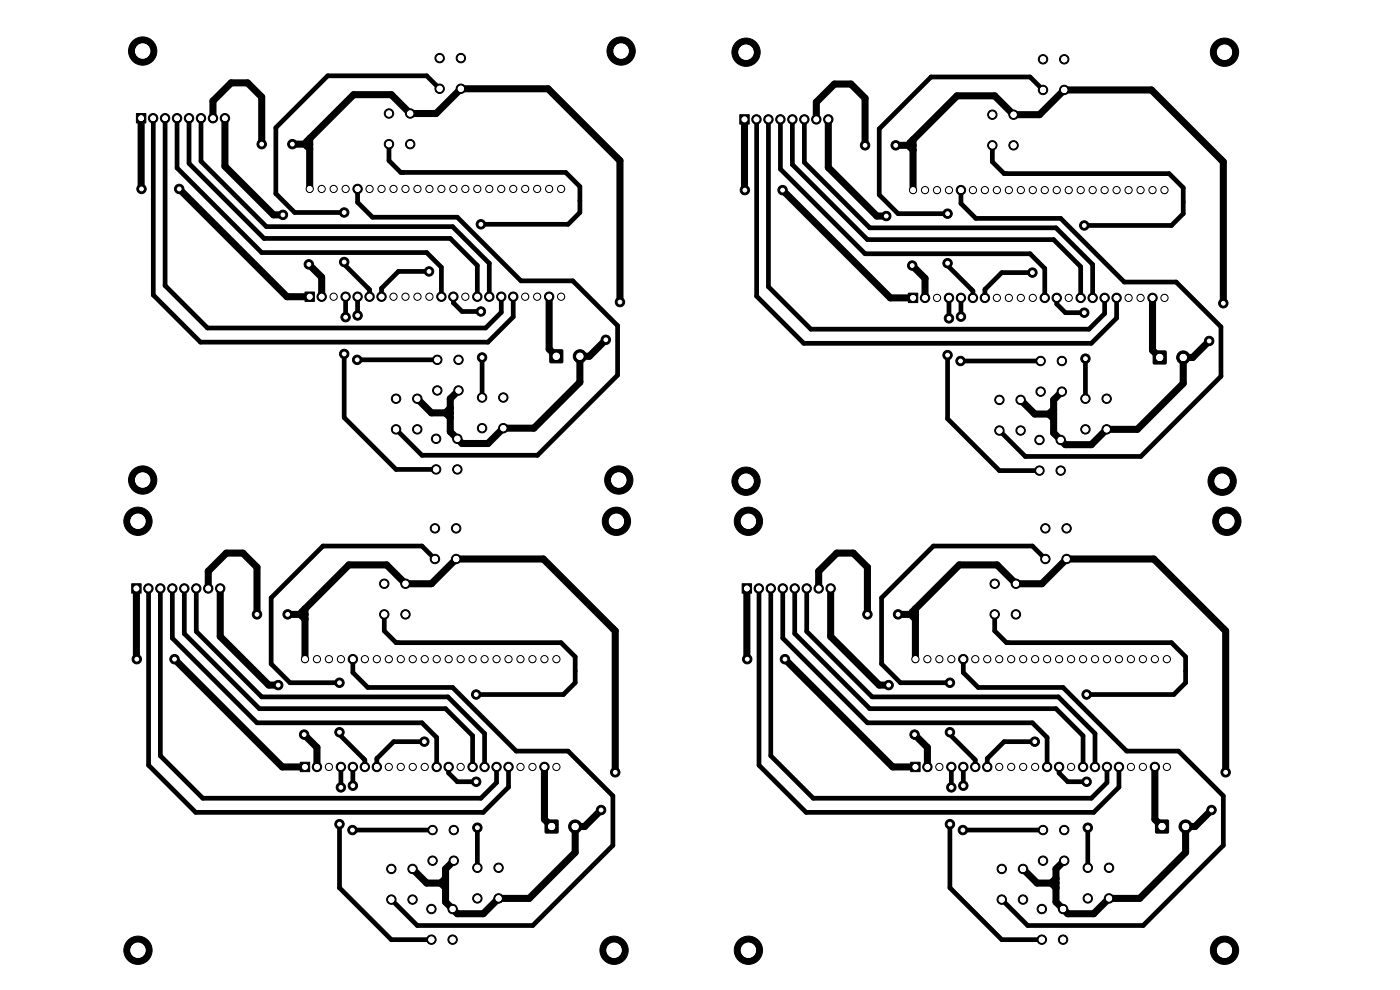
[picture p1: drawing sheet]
<svg xmlns="http://www.w3.org/2000/svg" width="297mm" height="210mm" viewBox="0 0 297 210" stroke-linecap="round" stroke-linejoin="round" font-family="sans-serif">
<g fill="#000" stroke="#000" stroke-width=".21">
<path d="M28.9 24.1h2v2h-2zM156.9 24.3h2v2h-2zM64.7 61.9h2v2h-2zM116.7 74.3h2.6v2.6h-2.6zM192.7 62.2h2v2h-2zM244.7 74.5h2.6v2.7h-2.6zM27.9 123.8h2v2h-2zM157.4 123.8h2v2h-2zM63.7 161.7h2v2h-2zM115.7 174h2.6v2.7h-2.6zM193.2 161.7h2v2h-2zM245.2 174h2.6v2.7h-2.6z"/>
<circle cx="30.3" cy="10.8" r="3"/>
<circle cx="93.3" cy="18.8" r="1"/>
<circle cx="93.3" cy="12.3" r="1"/>
<circle cx="97.8" cy="18.8" r="1"/>
<circle cx="97.8" cy="12.3" r="1"/>
<circle cx="131.8" cy="10.8" r="3"/>
<circle cx="158.3" cy="11.1" r="3"/>
<circle cx="221.3" cy="19.1" r="1"/>
<circle cx="221.3" cy="12.6" r="1"/>
<circle cx="225.8" cy="19.1" r="1"/>
<circle cx="225.8" cy="12.6" r="1"/>
<circle cx="259.8" cy="11.1" r="3"/>
<circle cx="32.5" cy="25.1" r="1"/>
<circle cx="35" cy="25.1" r="1"/>
<circle cx="37.6" cy="25.1" r="1"/>
<circle cx="40.1" cy="25.1" r="1"/>
<circle cx="42.6" cy="25.1" r="1"/>
<circle cx="45.2" cy="25.1" r="1"/>
<circle cx="47.7" cy="25.1" r="1"/>
<circle cx="55.5" cy="30.6" r="1"/>
<circle cx="62" cy="30.6" r="1"/>
<circle cx="82.5" cy="30.6" r="1"/>
<circle cx="82.5" cy="24.1" r="1"/>
<circle cx="87" cy="30.6" r="1"/>
<circle cx="87" cy="24.1" r="1"/>
<circle cx="160.5" cy="25.3" r="1"/>
<circle cx="163" cy="25.3" r="1"/>
<circle cx="165.6" cy="25.3" r="1"/>
<circle cx="168.1" cy="25.3" r="1"/>
<circle cx="170.6" cy="25.3" r="1"/>
<circle cx="173.2" cy="25.3" r="1"/>
<circle cx="175.7" cy="25.3" r="1"/>
<circle cx="183.5" cy="30.8" r="1"/>
<circle cx="190" cy="30.8" r="1"/>
<circle cx="210.5" cy="30.8" r="1"/>
<circle cx="210.5" cy="24.3" r="1"/>
<circle cx="215" cy="30.8" r="1"/>
<circle cx="215" cy="24.3" r="1"/>
<circle cx="30" cy="40.1" r="1"/>
<circle cx="38" cy="40.1" r="1"/>
<circle cx="60" cy="45.6" r="1"/>
<circle cx="65.5" cy="56.1" r="1"/>
<circle cx="65.7" cy="40.1" r=".76"/>
<circle cx="68.2" cy="40.1" r=".76"/>
<circle cx="70.8" cy="40.1" r=".76"/>
<circle cx="73" cy="55.6" r="1"/>
<circle cx="73" cy="45.1" r="1"/>
<circle cx="73.3" cy="40.1" r=".76"/>
<circle cx="75.9" cy="40.1" r="1"/>
<circle cx="78.4" cy="40.1" r=".76"/>
<circle cx="80.9" cy="40.1" r=".76"/>
<circle cx="83.5" cy="40.1" r=".76"/>
<circle cx="86" cy="40.1" r=".76"/>
<circle cx="88.6" cy="40.1" r=".76"/>
<circle cx="91" cy="57.6" r="1"/>
<circle cx="91.1" cy="40.1" r=".76"/>
<circle cx="93.6" cy="40.1" r=".76"/>
<circle cx="96.2" cy="40.1" r=".76"/>
<circle cx="98.7" cy="40.1" r=".76"/>
<circle cx="101.3" cy="40.1" r=".76"/>
<circle cx="102" cy="47.6" r="1"/>
<circle cx="103.8" cy="40.1" r=".76"/>
<circle cx="106.3" cy="40.1" r=".76"/>
<circle cx="108.9" cy="40.1" r=".76"/>
<circle cx="111.4" cy="40.1" r=".76"/>
<circle cx="114" cy="40.1" r=".76"/>
<circle cx="116.5" cy="40.1" r=".76"/>
<circle cx="119" cy="40.1" r=".76"/>
<circle cx="158" cy="40.3" r="1"/>
<circle cx="166" cy="40.3" r="1"/>
<circle cx="188" cy="45.8" r="1"/>
<circle cx="193.5" cy="56.3" r="1"/>
<circle cx="193.7" cy="40.3" r=".76"/>
<circle cx="196.2" cy="40.3" r=".76"/>
<circle cx="198.8" cy="40.3" r=".76"/>
<circle cx="201" cy="45.3" r="1"/>
<circle cx="201" cy="55.8" r="1"/>
<circle cx="201.3" cy="40.3" r=".76"/>
<circle cx="203.9" cy="40.3" r="1"/>
<circle cx="206.4" cy="40.3" r=".76"/>
<circle cx="208.9" cy="40.3" r=".76"/>
<circle cx="211.5" cy="40.3" r=".76"/>
<circle cx="214" cy="40.3" r=".76"/>
<circle cx="216.6" cy="40.3" r=".76"/>
<circle cx="219" cy="57.8" r="1"/>
<circle cx="219.1" cy="40.3" r=".76"/>
<circle cx="221.6" cy="40.3" r=".76"/>
<circle cx="224.2" cy="40.3" r=".76"/>
<circle cx="226.7" cy="40.3" r=".76"/>
<circle cx="229.3" cy="40.3" r=".76"/>
<circle cx="230" cy="47.8" r="1"/>
<circle cx="231.8" cy="40.3" r=".76"/>
<circle cx="234.3" cy="40.3" r=".76"/>
<circle cx="236.9" cy="40.3" r=".76"/>
<circle cx="239.4" cy="40.3" r=".76"/>
<circle cx="242" cy="40.3" r=".76"/>
<circle cx="244.5" cy="40.3" r=".76"/>
<circle cx="247" cy="40.3" r=".76"/>
<circle cx="68.2" cy="62.9" r="1"/>
<circle cx="70.8" cy="62.9" r=".76"/>
<circle cx="73" cy="75.1" r="1"/>
<circle cx="73.3" cy="67.3" r="1"/>
<circle cx="73.3" cy="62.9" r="1"/>
<circle cx="75.8" cy="76.3" r="1"/>
<circle cx="75.9" cy="66.9" r="1"/>
<circle cx="75.9" cy="62.9" r="1"/>
<circle cx="78.4" cy="62.9" r="1"/>
<circle cx="80.9" cy="62.9" r="1"/>
<circle cx="83.5" cy="62.9" r=".76"/>
<circle cx="86" cy="62.9" r=".76"/>
<circle cx="88.6" cy="62.9" r=".76"/>
<circle cx="91.1" cy="62.9" r=".76"/>
<circle cx="92.8" cy="76.3" r="1"/>
<circle cx="93.6" cy="62.9" r="1"/>
<circle cx="96.2" cy="62.9" r="1"/>
<circle cx="97.3" cy="76.3" r="1"/>
<circle cx="98.7" cy="62.9" r=".76"/>
<circle cx="101.3" cy="62.9" r="1"/>
<circle cx="102" cy="66.1" r="1"/>
<circle cx="102.3" cy="75.8" r="1"/>
<circle cx="103.8" cy="62.9" r="1"/>
<circle cx="106.3" cy="62.9" r="1"/>
<circle cx="108.9" cy="62.9" r="1"/>
<circle cx="111.4" cy="62.9" r=".76"/>
<circle cx="114" cy="62.9" r=".76"/>
<circle cx="116.5" cy="62.9" r="1"/>
<circle cx="119" cy="62.9" r=".76"/>
<circle cx="123" cy="75.6" r="1.4"/>
<circle cx="128.5" cy="72.1" r="1"/>
<circle cx="131.5" cy="64.1" r="1"/>
<circle cx="196.2" cy="63.2" r="1"/>
<circle cx="198.8" cy="63.2" r=".76"/>
<circle cx="201" cy="75.3" r="1"/>
<circle cx="201.3" cy="63.2" r="1"/>
<circle cx="201.3" cy="67.5" r="1"/>
<circle cx="203.8" cy="76.6" r="1"/>
<circle cx="203.9" cy="63.2" r="1"/>
<circle cx="203.9" cy="67.2" r="1"/>
<circle cx="206.4" cy="63.2" r="1"/>
<circle cx="208.9" cy="63.2" r="1"/>
<circle cx="211.5" cy="63.2" r=".76"/>
<circle cx="214" cy="63.2" r=".76"/>
<circle cx="216.6" cy="63.2" r=".76"/>
<circle cx="219.1" cy="63.2" r=".76"/>
<circle cx="220.8" cy="76.6" r="1"/>
<circle cx="221.6" cy="63.2" r="1"/>
<circle cx="224.2" cy="63.2" r="1"/>
<circle cx="225.3" cy="76.6" r="1"/>
<circle cx="226.7" cy="63.2" r=".76"/>
<circle cx="229.3" cy="63.2" r="1"/>
<circle cx="230" cy="66.3" r="1"/>
<circle cx="230.3" cy="76.1" r="1"/>
<circle cx="231.8" cy="63.2" r="1"/>
<circle cx="234.3" cy="63.2" r="1"/>
<circle cx="236.9" cy="63.2" r="1"/>
<circle cx="239.4" cy="63.2" r=".76"/>
<circle cx="242" cy="63.2" r=".76"/>
<circle cx="244.5" cy="63.2" r="1"/>
<circle cx="247" cy="63.2" r=".76"/>
<circle cx="251" cy="75.8" r="1.4"/>
<circle cx="256.5" cy="72.3" r="1"/>
<circle cx="259.5" cy="64.3" r="1"/>
<circle cx="84" cy="91.1" r="1"/>
<circle cx="84" cy="84.6" r="1"/>
<circle cx="88.5" cy="91.1" r="1"/>
<circle cx="88.5" cy="84.6" r="1"/>
<circle cx="92.5" cy="93.1" r="1"/>
<circle cx="92.5" cy="99.6" r="1"/>
<circle cx="92.8" cy="82.8" r="1"/>
<circle cx="97" cy="93.1" r="1"/>
<circle cx="97" cy="99.6" r="1"/>
<circle cx="97.3" cy="82.8" r="1"/>
<circle cx="102.3" cy="84.3" r="1"/>
<circle cx="102.3" cy="90.8" r="1"/>
<circle cx="106.8" cy="84.3" r="1"/>
<circle cx="106.8" cy="90.8" r="1"/>
<circle cx="212" cy="91.3" r="1"/>
<circle cx="212" cy="84.8" r="1"/>
<circle cx="216.5" cy="91.3" r="1"/>
<circle cx="216.5" cy="84.8" r="1"/>
<circle cx="220.5" cy="93.3" r="1"/>
<circle cx="220.5" cy="99.8" r="1"/>
<circle cx="220.8" cy="83.1" r="1"/>
<circle cx="225" cy="93.3" r="1"/>
<circle cx="225" cy="99.8" r="1"/>
<circle cx="225.3" cy="83.1" r="1"/>
<circle cx="230.3" cy="91.1" r="1"/>
<circle cx="230.3" cy="84.6" r="1"/>
<circle cx="234.8" cy="91.1" r="1"/>
<circle cx="234.8" cy="84.6" r="1"/>
<circle cx="29.3" cy="110.6" r="3"/>
<circle cx="30.3" cy="101.8" r="3"/>
<circle cx="92.3" cy="112.1" r="1"/>
<circle cx="92.3" cy="118.6" r="1"/>
<circle cx="96.8" cy="112.1" r="1"/>
<circle cx="96.8" cy="118.6" r="1"/>
<circle cx="130.8" cy="110.6" r="3"/>
<circle cx="131.3" cy="101.8" r="3"/>
<circle cx="158.3" cy="102.1" r="3"/>
<circle cx="158.8" cy="110.6" r="3"/>
<circle cx="221.8" cy="112.1" r="1"/>
<circle cx="221.8" cy="118.6" r="1"/>
<circle cx="226.3" cy="112.1" r="1"/>
<circle cx="226.3" cy="118.6" r="1"/>
<circle cx="259.3" cy="102.1" r="3"/>
<circle cx="260.3" cy="110.6" r="3"/>
<circle cx="29" cy="139.8" r="1"/>
<circle cx="31.5" cy="124.8" r="1"/>
<circle cx="34" cy="124.8" r="1"/>
<circle cx="36.6" cy="124.8" r="1"/>
<circle cx="37" cy="139.8" r="1"/>
<circle cx="39.1" cy="124.8" r="1"/>
<circle cx="41.6" cy="124.8" r="1"/>
<circle cx="44.2" cy="124.8" r="1"/>
<circle cx="46.7" cy="124.8" r="1"/>
<circle cx="54.5" cy="130.3" r="1"/>
<circle cx="61" cy="130.3" r="1"/>
<circle cx="64.7" cy="139.8" r=".76"/>
<circle cx="67.2" cy="139.8" r=".76"/>
<circle cx="69.8" cy="139.8" r=".76"/>
<circle cx="72.3" cy="139.8" r=".76"/>
<circle cx="74.9" cy="139.8" r="1"/>
<circle cx="77.4" cy="139.8" r=".76"/>
<circle cx="79.9" cy="139.8" r=".76"/>
<circle cx="81.5" cy="123.8" r="1"/>
<circle cx="81.5" cy="130.3" r="1"/>
<circle cx="82.5" cy="139.8" r=".76"/>
<circle cx="85" cy="139.8" r=".76"/>
<circle cx="86" cy="123.8" r="1"/>
<circle cx="86" cy="130.3" r="1"/>
<circle cx="87.6" cy="139.8" r=".76"/>
<circle cx="90.1" cy="139.8" r=".76"/>
<circle cx="92.6" cy="139.8" r=".76"/>
<circle cx="95.2" cy="139.8" r=".76"/>
<circle cx="97.7" cy="139.8" r=".76"/>
<circle cx="100.3" cy="139.8" r=".76"/>
<circle cx="102.8" cy="139.8" r=".76"/>
<circle cx="105.3" cy="139.8" r=".76"/>
<circle cx="107.9" cy="139.8" r=".76"/>
<circle cx="110.4" cy="139.8" r=".76"/>
<circle cx="113" cy="139.8" r=".76"/>
<circle cx="115.5" cy="139.8" r=".76"/>
<circle cx="118" cy="139.8" r=".76"/>
<circle cx="158.5" cy="139.8" r="1"/>
<circle cx="161" cy="124.8" r="1"/>
<circle cx="163.5" cy="124.8" r="1"/>
<circle cx="166.1" cy="124.8" r="1"/>
<circle cx="166.5" cy="139.8" r="1"/>
<circle cx="168.6" cy="124.8" r="1"/>
<circle cx="171.1" cy="124.8" r="1"/>
<circle cx="173.7" cy="124.8" r="1"/>
<circle cx="176.2" cy="124.8" r="1"/>
<circle cx="184" cy="130.3" r="1"/>
<circle cx="190.5" cy="130.3" r="1"/>
<circle cx="194.2" cy="139.8" r=".76"/>
<circle cx="196.7" cy="139.8" r=".76"/>
<circle cx="199.3" cy="139.8" r=".76"/>
<circle cx="201.8" cy="139.8" r=".76"/>
<circle cx="204.4" cy="139.8" r="1"/>
<circle cx="206.9" cy="139.8" r=".76"/>
<circle cx="209.4" cy="139.8" r=".76"/>
<circle cx="211" cy="123.8" r="1"/>
<circle cx="211" cy="130.3" r="1"/>
<circle cx="212" cy="139.8" r=".76"/>
<circle cx="214.5" cy="139.8" r=".76"/>
<circle cx="215.5" cy="123.8" r="1"/>
<circle cx="215.5" cy="130.3" r="1"/>
<circle cx="217.1" cy="139.8" r=".76"/>
<circle cx="219.6" cy="139.8" r=".76"/>
<circle cx="222.1" cy="139.8" r=".76"/>
<circle cx="224.7" cy="139.8" r=".76"/>
<circle cx="227.2" cy="139.8" r=".76"/>
<circle cx="229.8" cy="139.8" r=".76"/>
<circle cx="232.3" cy="139.8" r=".76"/>
<circle cx="234.8" cy="139.8" r=".76"/>
<circle cx="237.4" cy="139.8" r=".76"/>
<circle cx="239.9" cy="139.8" r=".76"/>
<circle cx="242.5" cy="139.8" r=".76"/>
<circle cx="245" cy="139.8" r=".76"/>
<circle cx="247.5" cy="139.8" r=".76"/>
<circle cx="59" cy="145.3" r="1"/>
<circle cx="64.5" cy="155.8" r="1"/>
<circle cx="72" cy="144.8" r="1"/>
<circle cx="72" cy="155.3" r="1"/>
<circle cx="90" cy="157.3" r="1"/>
<circle cx="101" cy="147.3" r="1"/>
<circle cx="188.5" cy="145.3" r="1"/>
<circle cx="194" cy="155.8" r="1"/>
<circle cx="201.5" cy="144.8" r="1"/>
<circle cx="201.5" cy="155.3" r="1"/>
<circle cx="219.5" cy="157.3" r="1"/>
<circle cx="230.5" cy="147.3" r="1"/>
<circle cx="67.2" cy="162.7" r="1"/>
<circle cx="69.8" cy="162.7" r=".76"/>
<circle cx="72" cy="174.8" r="1"/>
<circle cx="72.3" cy="162.7" r="1"/>
<circle cx="72.3" cy="167" r="1"/>
<circle cx="74.8" cy="176.1" r="1"/>
<circle cx="74.9" cy="166.7" r="1"/>
<circle cx="74.9" cy="162.7" r="1"/>
<circle cx="77.4" cy="162.7" r="1"/>
<circle cx="79.9" cy="162.7" r="1"/>
<circle cx="82.5" cy="162.7" r=".76"/>
<circle cx="85" cy="162.7" r=".76"/>
<circle cx="87.6" cy="162.7" r=".76"/>
<circle cx="90.1" cy="162.7" r=".76"/>
<circle cx="91.8" cy="176.1" r="1"/>
<circle cx="92.6" cy="162.7" r="1"/>
<circle cx="95.2" cy="162.7" r="1"/>
<circle cx="96.3" cy="176.1" r="1"/>
<circle cx="97.7" cy="162.7" r=".76"/>
<circle cx="100.3" cy="162.7" r="1"/>
<circle cx="101" cy="165.8" r="1"/>
<circle cx="101.3" cy="175.6" r="1"/>
<circle cx="102.8" cy="162.7" r="1"/>
<circle cx="105.3" cy="162.7" r="1"/>
<circle cx="107.9" cy="162.7" r="1"/>
<circle cx="110.4" cy="162.7" r=".76"/>
<circle cx="113" cy="162.7" r=".76"/>
<circle cx="115.5" cy="162.7" r="1"/>
<circle cx="118" cy="162.7" r=".76"/>
<circle cx="122" cy="175.3" r="1.4"/>
<circle cx="127.5" cy="171.8" r="1"/>
<circle cx="130.5" cy="163.8" r="1"/>
<circle cx="196.7" cy="162.7" r="1"/>
<circle cx="199.3" cy="162.7" r=".76"/>
<circle cx="201.5" cy="174.8" r="1"/>
<circle cx="201.8" cy="162.7" r="1"/>
<circle cx="201.8" cy="167" r="1"/>
<circle cx="204.3" cy="176.1" r="1"/>
<circle cx="204.4" cy="166.7" r="1"/>
<circle cx="204.4" cy="162.7" r="1"/>
<circle cx="206.9" cy="162.7" r="1"/>
<circle cx="209.4" cy="162.7" r="1"/>
<circle cx="212" cy="162.7" r=".76"/>
<circle cx="214.5" cy="162.7" r=".76"/>
<circle cx="217.1" cy="162.7" r=".76"/>
<circle cx="219.6" cy="162.7" r=".76"/>
<circle cx="221.3" cy="176.1" r="1"/>
<circle cx="222.1" cy="162.7" r="1"/>
<circle cx="224.7" cy="162.7" r="1"/>
<circle cx="225.8" cy="176.1" r="1"/>
<circle cx="227.2" cy="162.7" r=".76"/>
<circle cx="229.8" cy="162.7" r="1"/>
<circle cx="230.5" cy="165.8" r="1"/>
<circle cx="230.8" cy="175.6" r="1"/>
<circle cx="232.3" cy="162.7" r="1"/>
<circle cx="234.8" cy="162.7" r="1"/>
<circle cx="237.4" cy="162.7" r="1"/>
<circle cx="239.9" cy="162.7" r=".76"/>
<circle cx="242.5" cy="162.7" r=".76"/>
<circle cx="245" cy="162.7" r="1"/>
<circle cx="247.5" cy="162.7" r=".76"/>
<circle cx="251.5" cy="175.3" r="1.4"/>
<circle cx="257" cy="171.8" r="1"/>
<circle cx="260" cy="163.8" r="1"/>
<circle cx="83" cy="184.3" r="1"/>
<circle cx="83" cy="190.8" r="1"/>
<circle cx="87.5" cy="184.3" r="1"/>
<circle cx="87.5" cy="190.8" r="1"/>
<circle cx="91.5" cy="192.8" r="1"/>
<circle cx="91.5" cy="199.3" r="1"/>
<circle cx="91.8" cy="182.6" r="1"/>
<circle cx="96" cy="192.8" r="1"/>
<circle cx="96" cy="199.3" r="1"/>
<circle cx="96.3" cy="182.6" r="1"/>
<circle cx="101.3" cy="190.6" r="1"/>
<circle cx="101.3" cy="184.1" r="1"/>
<circle cx="105.8" cy="190.6" r="1"/>
<circle cx="105.8" cy="184.1" r="1"/>
<circle cx="212.5" cy="184.3" r="1"/>
<circle cx="212.5" cy="190.8" r="1"/>
<circle cx="217" cy="184.3" r="1"/>
<circle cx="217" cy="190.8" r="1"/>
<circle cx="221" cy="192.8" r="1"/>
<circle cx="221" cy="199.3" r="1"/>
<circle cx="221.3" cy="182.6" r="1"/>
<circle cx="225.5" cy="192.8" r="1"/>
<circle cx="225.5" cy="199.3" r="1"/>
<circle cx="225.8" cy="182.6" r="1"/>
<circle cx="230.8" cy="190.6" r="1"/>
<circle cx="230.8" cy="184.1" r="1"/>
<circle cx="235.3" cy="190.6" r="1"/>
<circle cx="235.3" cy="184.1" r="1"/>
<circle cx="29.3" cy="201.6" r="3"/>
<circle cx="130.3" cy="201.6" r="3"/>
<circle cx="158.8" cy="201.6" r="3"/>
<circle cx="259.8" cy="201.6" r="3"/>
</g>
<g fill="none" stroke="#000" stroke-width="1">
<path d="M93.3 18.8l-2.8-2.7h-21l-11 11v14l4 4h10.5M221.3 19.1l-2.8-2.8h-21l-11 11v14l4 4h10.5M32.5 25.1v37.5l10 10h61l5.4-5.4v-4.3M35 25.1v35.5l9 9h59l3.3-3.3v-3.4M37.6 25.1v10.5l17.9 18h35l3.1 3.1v6.2M40.1 25.1v9.6l15.9 15.9h39.5l5.8 5.7v6.6M42.6 25.1v9.1l13.9 13.9h39.5l7.8 7.8v7M82.5 30.6v3.5l2.5 2.5h35l3 3v5.5l-2.5 2.5h-18.5M160.5 25.3v37.5l10 10h61l5.4-5.3v-4.3M163 25.3v35.5l9 9h59l3.3-3.3v-3.3M165.6 25.3v10.6l17.9 17.9h35l3.1 3.2v6.2M168.1 25.3v9.6l15.9 15.9h39.5l5.8 5.8v6.6"/>
<path d="M170.6 25.3v9.2l13.9 13.8h39.5l7.8 7.8v7.1M210.5 30.8v3.5l2.5 2.5h35l3 3v5.5l-2.5 2.5h-18.5M73 55.6v.5l5.4 5.4v1.4M75.9 40.1v2.8l3.1 3.2h18l13.5 13.5h11l9.5 9.5v10.5l-17 17h-24.5l-5.5-5.5M91 57.6h-6.5l-3.6 3.6v1.7M201 55.8v.5l5.4 5.4v1.5M203.9 40.3v2.9l3.1 3.1h18l13.5 13.5h11l9.5 9.5v10.5l-17 17h-24.5l-5.5-5.5M219 57.8h-6.5l-3.6 3.6v1.8M73 75.1v13.5l11 11h8.5M73.3 62.9v4.4M75.8 76.3h17M75.9 62.9v4"/>
<path d="M96.2 62.9v1.3l1.8 1.9h4M102.3 75.8v8.5M201 75.3v13.5l11 11h8.5M201.3 63.2v4.3M203.8 76.6h17M203.9 63.2v4M224.2 63.2v1.3l1.8 1.8h4M230.3 76.1v8.5M92.3 118.6l-2.8-2.8h-21l-11 11v14l4 4h10.5M221.8 118.6l-2.8-2.8h-21l-11 11v14l4 4h10.5M31.5 124.8v.1M31.5 124.9v37.4l10 10h61l5.4-5.3v-4.3"/>
<path d="M34 124.8v35.5l9 9h59l3.3-3.3v-3.3M36.6 124.8v10.6l17.9 17.9h35l3.1 3.2v6.2M39.1 124.8v9.6l15.9 15.9h39.5l5.8 5.8v6.6M41.6 124.8v9.2l13.9 13.8h39.5l7.8 7.8v7.1M74.9 139.8v2.9l3.1 3.1h18l13.5 13.5h11l9.5 9.5v10.5l-17 17h-24.5l-5.5-5.5M81.5 130.3v3.5l2.5 2.5h35l3 3v5.5l-2.5 2.5h-18.5M161 124.8v37.5l10 10h61l5.4-5.3v-4.3M163.5 124.8v35.5l9 9h59l3.3-3.3v-3.3M166.1 124.8v10.6l17.9 17.9h35l3.1 3.2v6.2M168.6 124.8v9.6l15.9 15.9h39.5l5.8 5.8v6.6M171.1 124.8v9.2l13.9 13.8h39.5l7.8 7.8v7.1M204.4 139.8v2.9l3.1 3.1h18l13.5 13.5h11l9.5 9.5v10.5l-17 17h-24.5l-5.5-5.5"/>
<path d="M211 130.3v3.5l2.5 2.5h35l3 3v5.5l-2.5 2.5h-18.5M72 155.3v.5l5.4 5.4v1.5M90 157.3h-6.5l-3.6 3.6v1.8M201.5 155.3v.5l5.4 5.4v1.5M219.5 157.3h-6.5l-3.6 3.6v1.8M72 174.8v13.5l11 11h8.5M72.3 162.7v4.3M74.8 176.1h17M74.9 162.7v4M95.2 162.7v1.3l1.8 1.8h4M101.3 175.6v8.5M201.5 174.8v13.5l11 11h8.5"/>
<path d="M201.8 162.7v4.3M204.3 176.1h17M204.4 162.7v4M224.7 162.7v1.3l1.8 1.8h4M230.8 175.6v8.5"/>
</g>
<g fill="none" stroke="#000" stroke-width="1.5">
<path d="M29.9 25.1l.1 15M45.2 25.1v-3.7l3.8-3.8h3.5l3 3v10M47.7 25.1v10.2l10.3 10.3h2M62 30.6h3.7M65.7 31.6l-.7-.7v-.8l10-10h8l4 4h5.5l5.3-5.3h18.5l15.2 15.3v30M65.7 29.4v10.7M157.9 25.3l.1 15M173.2 25.3v-3.6l3.8-3.9h3.5l3 3v10M175.7 25.3v10.2l10.3 10.3h2M190 30.8h3.7M193.7 31.8l-.7-.6v-.9l10-10h8l4 4h5.5l5.3-5.2h18.5l15.2 15.2v30M193.7 29.7v10.6"/>
<path d="M38 40.1l22.9 22.8h4.8M65.5 56.1l2.7 2.7v4.1M166 40.3l22.9 22.9h4.8M193.5 56.3l2.7 2.8v4.1M116.5 62.9v11.2l1.5 1.5M128.5 72.1l-3.5 3.5h-2v5.5l-9.7 9.7h-6.5l-3.3 3.3h-5.5l-2.5-2.5v-7l1.8-1.8M244.5 63.2v11.1l1.5 1.5M256.5 72.3l-3.5 3.5h-2v5.5l-9.7 9.8h-6.5l-3.3 3.2h-5.5l-2.5-2.5v-7l1.8-1.7M88.5 84.6l3 3h4M95.5 86.6l-1 1 1 1M216.5 84.8l3 3h4M223.5 86.8l-1 1 1 1"/>
<path d="M28.9 124.8l.1 15M37 139.8l22.9 22.9h4.8M44.2 124.8v-3.6l3.8-3.9h3.5l3 3v10M46.7 124.8v10.2l10.3 10.3h2M61 130.3h3.7M64.7 131.3l-.7-.6v-.9l10-10h8l4 4h5.5l5.3-5.2h18.5l15.2 15.2v30M64.7 129.2v10.6M158.4 124.8l.1 15M166.5 139.8l22.9 22.9h4.8M173.7 124.8v-3.6l3.8-3.9h3.5l3 3v10M176.2 124.8v10.2l10.3 10.3h2M190.5 130.3h3.7"/>
<path d="M194.2 131.3l-.7-.6v-.9l10-10h8l4 4h5.5l5.3-5.2h18.5l15.2 15.2v30M194.2 129.2v10.6M64.5 155.8l2.7 2.8v4.1M194 155.8l2.7 2.8v4.1M115.5 162.7v11.1l1.5 1.5M127.5 171.8l-3.5 3.5h-2v5.5l-9.7 9.8h-6.5l-3.3 3.2h-5.5l-2.5-2.5v-7l1.8-1.7M245 162.7v11.1l1.5 1.5M257 171.8l-3.5 3.5h-2v5.5l-9.7 9.8h-6.5l-3.3 3.2h-5.5l-2.5-2.5v-7l1.8-1.7M87.5 184.3l3 3h4M94.5 186.3l-1 1 1 1M217 184.3l3 3h4M224 186.3l-1 1 1 1"/>
</g>
<g fill="#fff" stroke="#fff" stroke-width=".21">
<circle cx="190.5" cy="130.3" r=".4"/>
<circle cx="184" cy="130.3" r=".4"/>
<circle cx="166.5" cy="139.8" r=".4"/>
<circle cx="194" cy="155.8" r=".4"/>
<circle cx="219.5" cy="157.3" r=".4"/>
<circle cx="230.5" cy="147.3" r=".4"/>
<circle cx="257" cy="171.8" r=".4"/>
<circle cx="188.5" cy="145.3" r=".4"/>
<circle cx="158.5" cy="139.8" r=".4"/>
<circle cx="260" cy="163.8" r=".4"/>
<circle cx="201.5" cy="155.3" r=".4"/>
<circle cx="201.5" cy="144.8" r=".4"/>
<circle cx="201.5" cy="174.8" r=".4"/>
<circle cx="201.8" cy="167" r=".4"/>
<circle cx="204.4" cy="166.7" r=".4"/>
<circle cx="230.8" cy="175.6" r=".4"/>
<circle cx="230.5" cy="165.8" r=".4"/>
<circle cx="204.3" cy="176.1" r=".4"/>
<circle cx="61" cy="130.3" r=".4"/>
<circle cx="54.5" cy="130.3" r=".4"/>
<circle cx="37" cy="139.8" r=".4"/>
<circle cx="64.5" cy="155.8" r=".4"/>
<circle cx="90" cy="157.3" r=".4"/>
<circle cx="101" cy="147.3" r=".4"/>
<circle cx="127.5" cy="171.8" r=".4"/>
<circle cx="59" cy="145.3" r=".4"/>
<circle cx="29" cy="139.8" r=".4"/>
<circle cx="130.5" cy="163.8" r=".4"/>
<circle cx="72" cy="155.3" r=".4"/>
<circle cx="72" cy="144.8" r=".4"/>
<circle cx="72" cy="174.8" r=".4"/>
<circle cx="72.3" cy="167" r=".4"/>
<circle cx="74.9" cy="166.7" r=".4"/>
<circle cx="101.3" cy="175.6" r=".4"/>
<circle cx="101" cy="165.8" r=".4"/>
<circle cx="74.8" cy="176.1" r=".4"/>
<circle cx="190" cy="30.8" r=".4"/>
<circle cx="183.5" cy="30.8" r=".4"/>
<circle cx="166" cy="40.3" r=".4"/>
<circle cx="193.5" cy="56.3" r=".4"/>
<circle cx="219" cy="57.8" r=".4"/>
<circle cx="230" cy="47.8" r=".4"/>
<circle cx="256.5" cy="72.3" r=".4"/>
<circle cx="188" cy="45.8" r=".4"/>
<circle cx="158" cy="40.3" r=".4"/>
<circle cx="259.5" cy="64.3" r=".4"/>
<circle cx="201" cy="55.8" r=".4"/>
<circle cx="201" cy="45.3" r=".4"/>
<circle cx="201" cy="75.3" r=".4"/>
<circle cx="201.3" cy="67.5" r=".4"/>
<circle cx="203.9" cy="67.2" r=".4"/>
<circle cx="230.3" cy="76.1" r=".4"/>
<circle cx="230" cy="66.3" r=".4"/>
<circle cx="203.8" cy="76.6" r=".4"/>
<circle cx="62" cy="30.6" r=".4"/>
<circle cx="55.5" cy="30.6" r=".4"/>
<circle cx="38" cy="40.1" r=".4"/>
<circle cx="30" cy="40.1" r=".4"/>
<circle cx="65.5" cy="56.1" r=".4"/>
<circle cx="60" cy="45.6" r=".4"/>
<circle cx="128.5" cy="72.1" r=".4"/>
<circle cx="131.5" cy="64.1" r=".4"/>
<circle cx="91" cy="57.6" r=".4"/>
<circle cx="102" cy="47.6" r=".4"/>
<circle cx="73" cy="45.1" r=".4"/>
<circle cx="73" cy="55.6" r=".4"/>
<circle cx="73" cy="75.1" r=".4"/>
<circle cx="73.3" cy="67.3" r=".4"/>
<circle cx="75.8" cy="76.3" r=".4"/>
<circle cx="75.9" cy="66.9" r=".4"/>
<circle cx="102.3" cy="75.8" r=".4"/>
<circle cx="102" cy="66.1" r=".4"/>
<circle cx="158.8" cy="110.6" r="1.5"/>
<circle cx="259.8" cy="201.6" r="1.5"/>
<circle cx="260.3" cy="110.6" r="1.5"/>
<circle cx="158.8" cy="201.6" r="1.5"/>
<circle cx="230.8" cy="190.6" r=".55"/>
<circle cx="230.8" cy="184.1" r=".55"/>
<circle cx="235.3" cy="190.6" r=".55"/>
<circle cx="235.3" cy="184.1" r=".55"/>
<circle cx="212.5" cy="190.8" r=".55"/>
<circle cx="212.5" cy="184.3" r=".55"/>
<circle cx="217" cy="190.8" r=".55"/>
<circle cx="217" cy="184.3" r=".55"/>
<circle cx="221.8" cy="118.6" r=".55"/>
<circle cx="221.8" cy="112.1" r=".55"/>
<circle cx="226.3" cy="118.6" r=".55"/>
<circle cx="226.3" cy="112.1" r=".55"/>
<circle cx="194.2" cy="162.7" r=".51"/>
<circle cx="196.7" cy="162.7" r=".51"/>
<circle cx="199.3" cy="162.7" r=".51"/>
<circle cx="201.8" cy="162.7" r=".51"/>
<circle cx="204.4" cy="162.7" r=".51"/>
<circle cx="206.9" cy="162.7" r=".51"/>
<circle cx="209.4" cy="162.7" r=".51"/>
<circle cx="212" cy="162.7" r=".51"/>
<circle cx="214.5" cy="162.7" r=".51"/>
<circle cx="217.1" cy="162.7" r=".51"/>
<circle cx="219.6" cy="162.7" r=".51"/>
<circle cx="222.1" cy="162.7" r=".51"/>
<circle cx="224.7" cy="162.7" r=".51"/>
<circle cx="227.2" cy="162.7" r=".51"/>
<circle cx="229.8" cy="162.7" r=".51"/>
<circle cx="232.3" cy="162.7" r=".51"/>
<circle cx="234.8" cy="162.7" r=".51"/>
<circle cx="237.4" cy="162.7" r=".51"/>
<circle cx="239.9" cy="162.7" r=".51"/>
<circle cx="242.5" cy="162.7" r=".51"/>
<circle cx="245" cy="162.7" r=".51"/>
<circle cx="247.5" cy="162.7" r=".51"/>
<circle cx="194.2" cy="139.8" r=".51"/>
<circle cx="196.7" cy="139.8" r=".51"/>
<circle cx="199.3" cy="139.8" r=".51"/>
<circle cx="201.8" cy="139.8" r=".51"/>
<circle cx="204.4" cy="139.8" r=".51"/>
<circle cx="206.9" cy="139.8" r=".51"/>
<circle cx="209.4" cy="139.8" r=".51"/>
<circle cx="212" cy="139.8" r=".51"/>
<circle cx="214.5" cy="139.8" r=".51"/>
<circle cx="217.1" cy="139.8" r=".51"/>
<circle cx="219.6" cy="139.8" r=".51"/>
<circle cx="222.1" cy="139.8" r=".51"/>
<circle cx="224.7" cy="139.8" r=".51"/>
<circle cx="227.2" cy="139.8" r=".51"/>
<circle cx="229.8" cy="139.8" r=".51"/>
<circle cx="232.3" cy="139.8" r=".51"/>
<circle cx="234.8" cy="139.8" r=".51"/>
<circle cx="237.4" cy="139.8" r=".51"/>
<circle cx="239.9" cy="139.8" r=".51"/>
<circle cx="242.5" cy="139.8" r=".51"/>
<circle cx="245" cy="139.8" r=".51"/>
<circle cx="247.5" cy="139.8" r=".51"/>
<circle cx="221" cy="199.3" r=".55"/>
<circle cx="221" cy="192.8" r=".55"/>
<circle cx="225.5" cy="199.3" r=".55"/>
<circle cx="225.5" cy="192.8" r=".55"/>
<circle cx="211" cy="130.3" r=".55"/>
<circle cx="211" cy="123.8" r=".55"/>
<circle cx="215.5" cy="130.3" r=".55"/>
<circle cx="215.5" cy="123.8" r=".55"/>
<circle cx="246.5" cy="175.3" r=".65"/>
<circle cx="251.5" cy="175.3" r=".65"/>
<circle cx="221.3" cy="182.6" r=".55"/>
<circle cx="221.3" cy="176.1" r=".55"/>
<circle cx="225.8" cy="182.6" r=".55"/>
<circle cx="225.8" cy="176.1" r=".55"/>
<circle cx="158.4" cy="124.8" r=".5"/>
<circle cx="161" cy="124.8" r=".5"/>
<circle cx="163.5" cy="124.8" r=".5"/>
<circle cx="166.1" cy="124.8" r=".5"/>
<circle cx="168.6" cy="124.8" r=".5"/>
<circle cx="171.1" cy="124.8" r=".5"/>
<circle cx="173.7" cy="124.8" r=".5"/>
<circle cx="176.2" cy="124.8" r=".5"/>
<circle cx="29.3" cy="110.6" r="1.5"/>
<circle cx="130.3" cy="201.6" r="1.5"/>
<circle cx="130.8" cy="110.6" r="1.5"/>
<circle cx="29.3" cy="201.6" r="1.5"/>
<circle cx="101.3" cy="190.6" r=".55"/>
<circle cx="101.3" cy="184.1" r=".55"/>
<circle cx="105.8" cy="190.6" r=".55"/>
<circle cx="105.8" cy="184.1" r=".55"/>
<circle cx="83" cy="190.8" r=".55"/>
<circle cx="83" cy="184.3" r=".55"/>
<circle cx="87.5" cy="190.8" r=".55"/>
<circle cx="87.5" cy="184.3" r=".55"/>
<circle cx="92.3" cy="118.6" r=".55"/>
<circle cx="92.3" cy="112.1" r=".55"/>
<circle cx="96.8" cy="118.6" r=".55"/>
<circle cx="96.8" cy="112.1" r=".55"/>
<circle cx="64.7" cy="162.7" r=".51"/>
<circle cx="67.2" cy="162.7" r=".51"/>
<circle cx="69.8" cy="162.7" r=".51"/>
<circle cx="72.3" cy="162.7" r=".51"/>
<circle cx="74.9" cy="162.7" r=".51"/>
<circle cx="77.4" cy="162.7" r=".51"/>
<circle cx="79.9" cy="162.7" r=".51"/>
<circle cx="82.5" cy="162.7" r=".51"/>
<circle cx="85" cy="162.7" r=".51"/>
<circle cx="87.6" cy="162.7" r=".51"/>
<circle cx="90.1" cy="162.7" r=".51"/>
<circle cx="92.6" cy="162.7" r=".51"/>
<circle cx="95.2" cy="162.7" r=".51"/>
<circle cx="97.7" cy="162.7" r=".51"/>
<circle cx="100.3" cy="162.7" r=".51"/>
<circle cx="102.8" cy="162.7" r=".51"/>
<circle cx="105.3" cy="162.7" r=".51"/>
<circle cx="107.9" cy="162.7" r=".51"/>
<circle cx="110.4" cy="162.7" r=".51"/>
<circle cx="113" cy="162.7" r=".51"/>
<circle cx="115.5" cy="162.7" r=".51"/>
<circle cx="118" cy="162.7" r=".51"/>
<circle cx="64.7" cy="139.8" r=".51"/>
<circle cx="67.2" cy="139.8" r=".51"/>
<circle cx="69.8" cy="139.8" r=".51"/>
<circle cx="72.3" cy="139.8" r=".51"/>
<circle cx="74.9" cy="139.8" r=".51"/>
<circle cx="77.4" cy="139.8" r=".51"/>
<circle cx="79.9" cy="139.8" r=".51"/>
<circle cx="82.5" cy="139.8" r=".51"/>
<circle cx="85" cy="139.8" r=".51"/>
<circle cx="87.6" cy="139.8" r=".51"/>
<circle cx="90.1" cy="139.8" r=".51"/>
<circle cx="92.6" cy="139.8" r=".51"/>
<circle cx="95.2" cy="139.8" r=".51"/>
<circle cx="97.7" cy="139.8" r=".51"/>
<circle cx="100.3" cy="139.8" r=".51"/>
<circle cx="102.8" cy="139.8" r=".51"/>
<circle cx="105.3" cy="139.8" r=".51"/>
<circle cx="107.9" cy="139.8" r=".51"/>
<circle cx="110.4" cy="139.8" r=".51"/>
<circle cx="113" cy="139.8" r=".51"/>
<circle cx="115.5" cy="139.8" r=".51"/>
<circle cx="118" cy="139.8" r=".51"/>
<circle cx="91.5" cy="199.3" r=".55"/>
<circle cx="91.5" cy="192.8" r=".55"/>
<circle cx="96" cy="199.3" r=".55"/>
<circle cx="96" cy="192.8" r=".55"/>
<circle cx="81.5" cy="130.3" r=".55"/>
<circle cx="81.5" cy="123.8" r=".55"/>
<circle cx="86" cy="130.3" r=".55"/>
<circle cx="86" cy="123.8" r=".55"/>
<circle cx="117" cy="175.3" r=".65"/>
<circle cx="122" cy="175.3" r=".65"/>
<circle cx="91.8" cy="182.6" r=".55"/>
<circle cx="91.8" cy="176.1" r=".55"/>
<circle cx="96.3" cy="182.6" r=".55"/>
<circle cx="96.3" cy="176.1" r=".55"/>
<circle cx="28.9" cy="124.8" r=".5"/>
<circle cx="31.5" cy="124.8" r=".5"/>
<circle cx="34" cy="124.8" r=".5"/>
<circle cx="36.6" cy="124.8" r=".5"/>
<circle cx="39.1" cy="124.8" r=".5"/>
<circle cx="41.6" cy="124.8" r=".5"/>
<circle cx="44.2" cy="124.8" r=".5"/>
<circle cx="46.7" cy="124.8" r=".5"/>
<circle cx="158.3" cy="11.1" r="1.5"/>
<circle cx="259.3" cy="102.1" r="1.5"/>
<circle cx="259.8" cy="11.1" r="1.5"/>
<circle cx="158.3" cy="102.1" r="1.5"/>
<circle cx="230.3" cy="91.1" r=".55"/>
<circle cx="230.3" cy="84.6" r=".55"/>
<circle cx="234.8" cy="91.1" r=".55"/>
<circle cx="234.8" cy="84.6" r=".55"/>
<circle cx="212" cy="91.3" r=".55"/>
<circle cx="212" cy="84.8" r=".55"/>
<circle cx="216.5" cy="91.3" r=".55"/>
<circle cx="216.5" cy="84.8" r=".55"/>
<circle cx="221.3" cy="19.1" r=".55"/>
<circle cx="221.3" cy="12.6" r=".55"/>
<circle cx="225.8" cy="19.1" r=".55"/>
<circle cx="225.8" cy="12.6" r=".55"/>
<circle cx="193.7" cy="63.2" r=".51"/>
<circle cx="196.2" cy="63.2" r=".51"/>
<circle cx="198.8" cy="63.2" r=".51"/>
<circle cx="201.3" cy="63.2" r=".51"/>
<circle cx="203.9" cy="63.2" r=".51"/>
<circle cx="206.4" cy="63.2" r=".51"/>
<circle cx="208.9" cy="63.2" r=".51"/>
<circle cx="211.5" cy="63.2" r=".51"/>
<circle cx="214" cy="63.2" r=".51"/>
<circle cx="216.6" cy="63.2" r=".51"/>
<circle cx="219.1" cy="63.2" r=".51"/>
<circle cx="221.6" cy="63.2" r=".51"/>
<circle cx="224.2" cy="63.2" r=".51"/>
<circle cx="226.7" cy="63.2" r=".51"/>
<circle cx="229.3" cy="63.2" r=".51"/>
<circle cx="231.8" cy="63.2" r=".51"/>
<circle cx="234.3" cy="63.2" r=".51"/>
<circle cx="236.9" cy="63.2" r=".51"/>
<circle cx="239.4" cy="63.2" r=".51"/>
<circle cx="242" cy="63.2" r=".51"/>
<circle cx="244.5" cy="63.2" r=".51"/>
<circle cx="247" cy="63.2" r=".51"/>
<circle cx="193.7" cy="40.3" r=".51"/>
<circle cx="196.2" cy="40.3" r=".51"/>
<circle cx="198.8" cy="40.3" r=".51"/>
<circle cx="201.3" cy="40.3" r=".51"/>
<circle cx="203.9" cy="40.3" r=".51"/>
<circle cx="206.4" cy="40.3" r=".51"/>
<circle cx="208.9" cy="40.3" r=".51"/>
<circle cx="211.5" cy="40.3" r=".51"/>
<circle cx="214" cy="40.3" r=".51"/>
<circle cx="216.6" cy="40.3" r=".51"/>
<circle cx="219.1" cy="40.3" r=".51"/>
<circle cx="221.6" cy="40.3" r=".51"/>
<circle cx="224.2" cy="40.3" r=".51"/>
<circle cx="226.7" cy="40.3" r=".51"/>
<circle cx="229.3" cy="40.3" r=".51"/>
<circle cx="231.8" cy="40.3" r=".51"/>
<circle cx="234.3" cy="40.3" r=".51"/>
<circle cx="236.9" cy="40.3" r=".51"/>
<circle cx="239.4" cy="40.3" r=".51"/>
<circle cx="242" cy="40.3" r=".51"/>
<circle cx="244.5" cy="40.3" r=".51"/>
<circle cx="247" cy="40.3" r=".51"/>
<circle cx="220.5" cy="99.8" r=".55"/>
<circle cx="220.5" cy="93.3" r=".55"/>
<circle cx="225" cy="99.8" r=".55"/>
<circle cx="225" cy="93.3" r=".55"/>
<circle cx="210.5" cy="30.8" r=".55"/>
<circle cx="210.5" cy="24.3" r=".55"/>
<circle cx="215" cy="30.8" r=".55"/>
<circle cx="215" cy="24.3" r=".55"/>
<circle cx="246" cy="75.8" r=".65"/>
<circle cx="251" cy="75.8" r=".65"/>
<circle cx="220.8" cy="83.1" r=".55"/>
<circle cx="220.8" cy="76.6" r=".55"/>
<circle cx="225.3" cy="83.1" r=".55"/>
<circle cx="225.3" cy="76.6" r=".55"/>
<circle cx="157.9" cy="25.3" r=".5"/>
<circle cx="160.5" cy="25.3" r=".5"/>
<circle cx="163" cy="25.3" r=".5"/>
<circle cx="165.6" cy="25.3" r=".5"/>
<circle cx="168.1" cy="25.3" r=".5"/>
<circle cx="170.6" cy="25.3" r=".5"/>
<circle cx="173.2" cy="25.3" r=".5"/>
<circle cx="175.7" cy="25.3" r=".5"/>
<circle cx="131.3" cy="101.8" r="1.5"/>
<circle cx="131.8" cy="10.8" r="1.5"/>
<circle cx="30.3" cy="10.8" r="1.5"/>
<circle cx="30.3" cy="101.8" r="1.5"/>
<circle cx="92.5" cy="99.6" r=".55"/>
<circle cx="92.5" cy="93.1" r=".55"/>
<circle cx="97" cy="99.6" r=".55"/>
<circle cx="97" cy="93.1" r=".55"/>
<circle cx="92.8" cy="82.8" r=".55"/>
<circle cx="92.8" cy="76.3" r=".55"/>
<circle cx="97.3" cy="82.8" r=".55"/>
<circle cx="97.3" cy="76.3" r=".55"/>
<circle cx="82.5" cy="30.6" r=".55"/>
<circle cx="82.5" cy="24.1" r=".55"/>
<circle cx="87" cy="30.6" r=".55"/>
<circle cx="87" cy="24.1" r=".55"/>
<circle cx="118" cy="75.6" r=".65"/>
<circle cx="123" cy="75.6" r=".65"/>
<circle cx="29.9" cy="25.1" r=".5"/>
<circle cx="32.5" cy="25.1" r=".5"/>
<circle cx="35" cy="25.1" r=".5"/>
<circle cx="37.6" cy="25.1" r=".5"/>
<circle cx="40.1" cy="25.1" r=".5"/>
<circle cx="42.6" cy="25.1" r=".5"/>
<circle cx="45.2" cy="25.1" r=".5"/>
<circle cx="47.7" cy="25.1" r=".5"/>
<circle cx="93.3" cy="18.8" r=".55"/>
<circle cx="93.3" cy="12.3" r=".55"/>
<circle cx="97.8" cy="18.8" r=".55"/>
<circle cx="97.8" cy="12.3" r=".55"/>
<circle cx="84" cy="91.1" r=".55"/>
<circle cx="84" cy="84.6" r=".55"/>
<circle cx="88.5" cy="91.1" r=".55"/>
<circle cx="88.5" cy="84.6" r=".55"/>
<circle cx="102.3" cy="90.8" r=".55"/>
<circle cx="102.3" cy="84.3" r=".55"/>
<circle cx="106.8" cy="90.8" r=".55"/>
<circle cx="106.8" cy="84.3" r=".55"/>
<circle cx="119" cy="40.1" r=".51"/>
<circle cx="116.5" cy="40.1" r=".51"/>
<circle cx="114" cy="40.1" r=".51"/>
<circle cx="111.4" cy="40.1" r=".51"/>
<circle cx="108.9" cy="40.1" r=".51"/>
<circle cx="106.3" cy="40.1" r=".51"/>
<circle cx="103.8" cy="40.1" r=".51"/>
<circle cx="101.3" cy="40.1" r=".51"/>
<circle cx="98.7" cy="40.1" r=".51"/>
<circle cx="96.2" cy="40.1" r=".51"/>
<circle cx="93.6" cy="40.1" r=".51"/>
<circle cx="91.1" cy="40.1" r=".51"/>
<circle cx="88.6" cy="40.1" r=".51"/>
<circle cx="86" cy="40.1" r=".51"/>
<circle cx="83.5" cy="40.1" r=".51"/>
<circle cx="80.9" cy="40.1" r=".51"/>
<circle cx="78.4" cy="40.1" r=".51"/>
<circle cx="75.9" cy="40.1" r=".51"/>
<circle cx="73.3" cy="40.1" r=".51"/>
<circle cx="70.8" cy="40.1" r=".51"/>
<circle cx="68.2" cy="40.1" r=".51"/>
<circle cx="65.7" cy="40.1" r=".51"/>
<circle cx="119" cy="62.9" r=".51"/>
<circle cx="116.5" cy="62.9" r=".51"/>
<circle cx="114" cy="62.9" r=".51"/>
<circle cx="111.4" cy="62.9" r=".51"/>
<circle cx="108.9" cy="62.9" r=".51"/>
<circle cx="106.3" cy="62.9" r=".51"/>
<circle cx="103.8" cy="62.9" r=".51"/>
<circle cx="101.3" cy="62.9" r=".51"/>
<circle cx="98.7" cy="62.9" r=".51"/>
<circle cx="96.2" cy="62.9" r=".51"/>
<circle cx="93.6" cy="62.9" r=".51"/>
<circle cx="91.1" cy="62.9" r=".51"/>
<circle cx="88.6" cy="62.9" r=".51"/>
<circle cx="86" cy="62.9" r=".51"/>
<circle cx="83.5" cy="62.9" r=".51"/>
<circle cx="80.9" cy="62.9" r=".51"/>
<circle cx="78.4" cy="62.9" r=".51"/>
<circle cx="75.9" cy="62.9" r=".51"/>
<circle cx="73.3" cy="62.9" r=".51"/>
<circle cx="70.8" cy="62.9" r=".51"/>
<circle cx="68.2" cy="62.9" r=".51"/>
<circle cx="65.7" cy="62.9" r=".51"/>
</g>
</svg>
